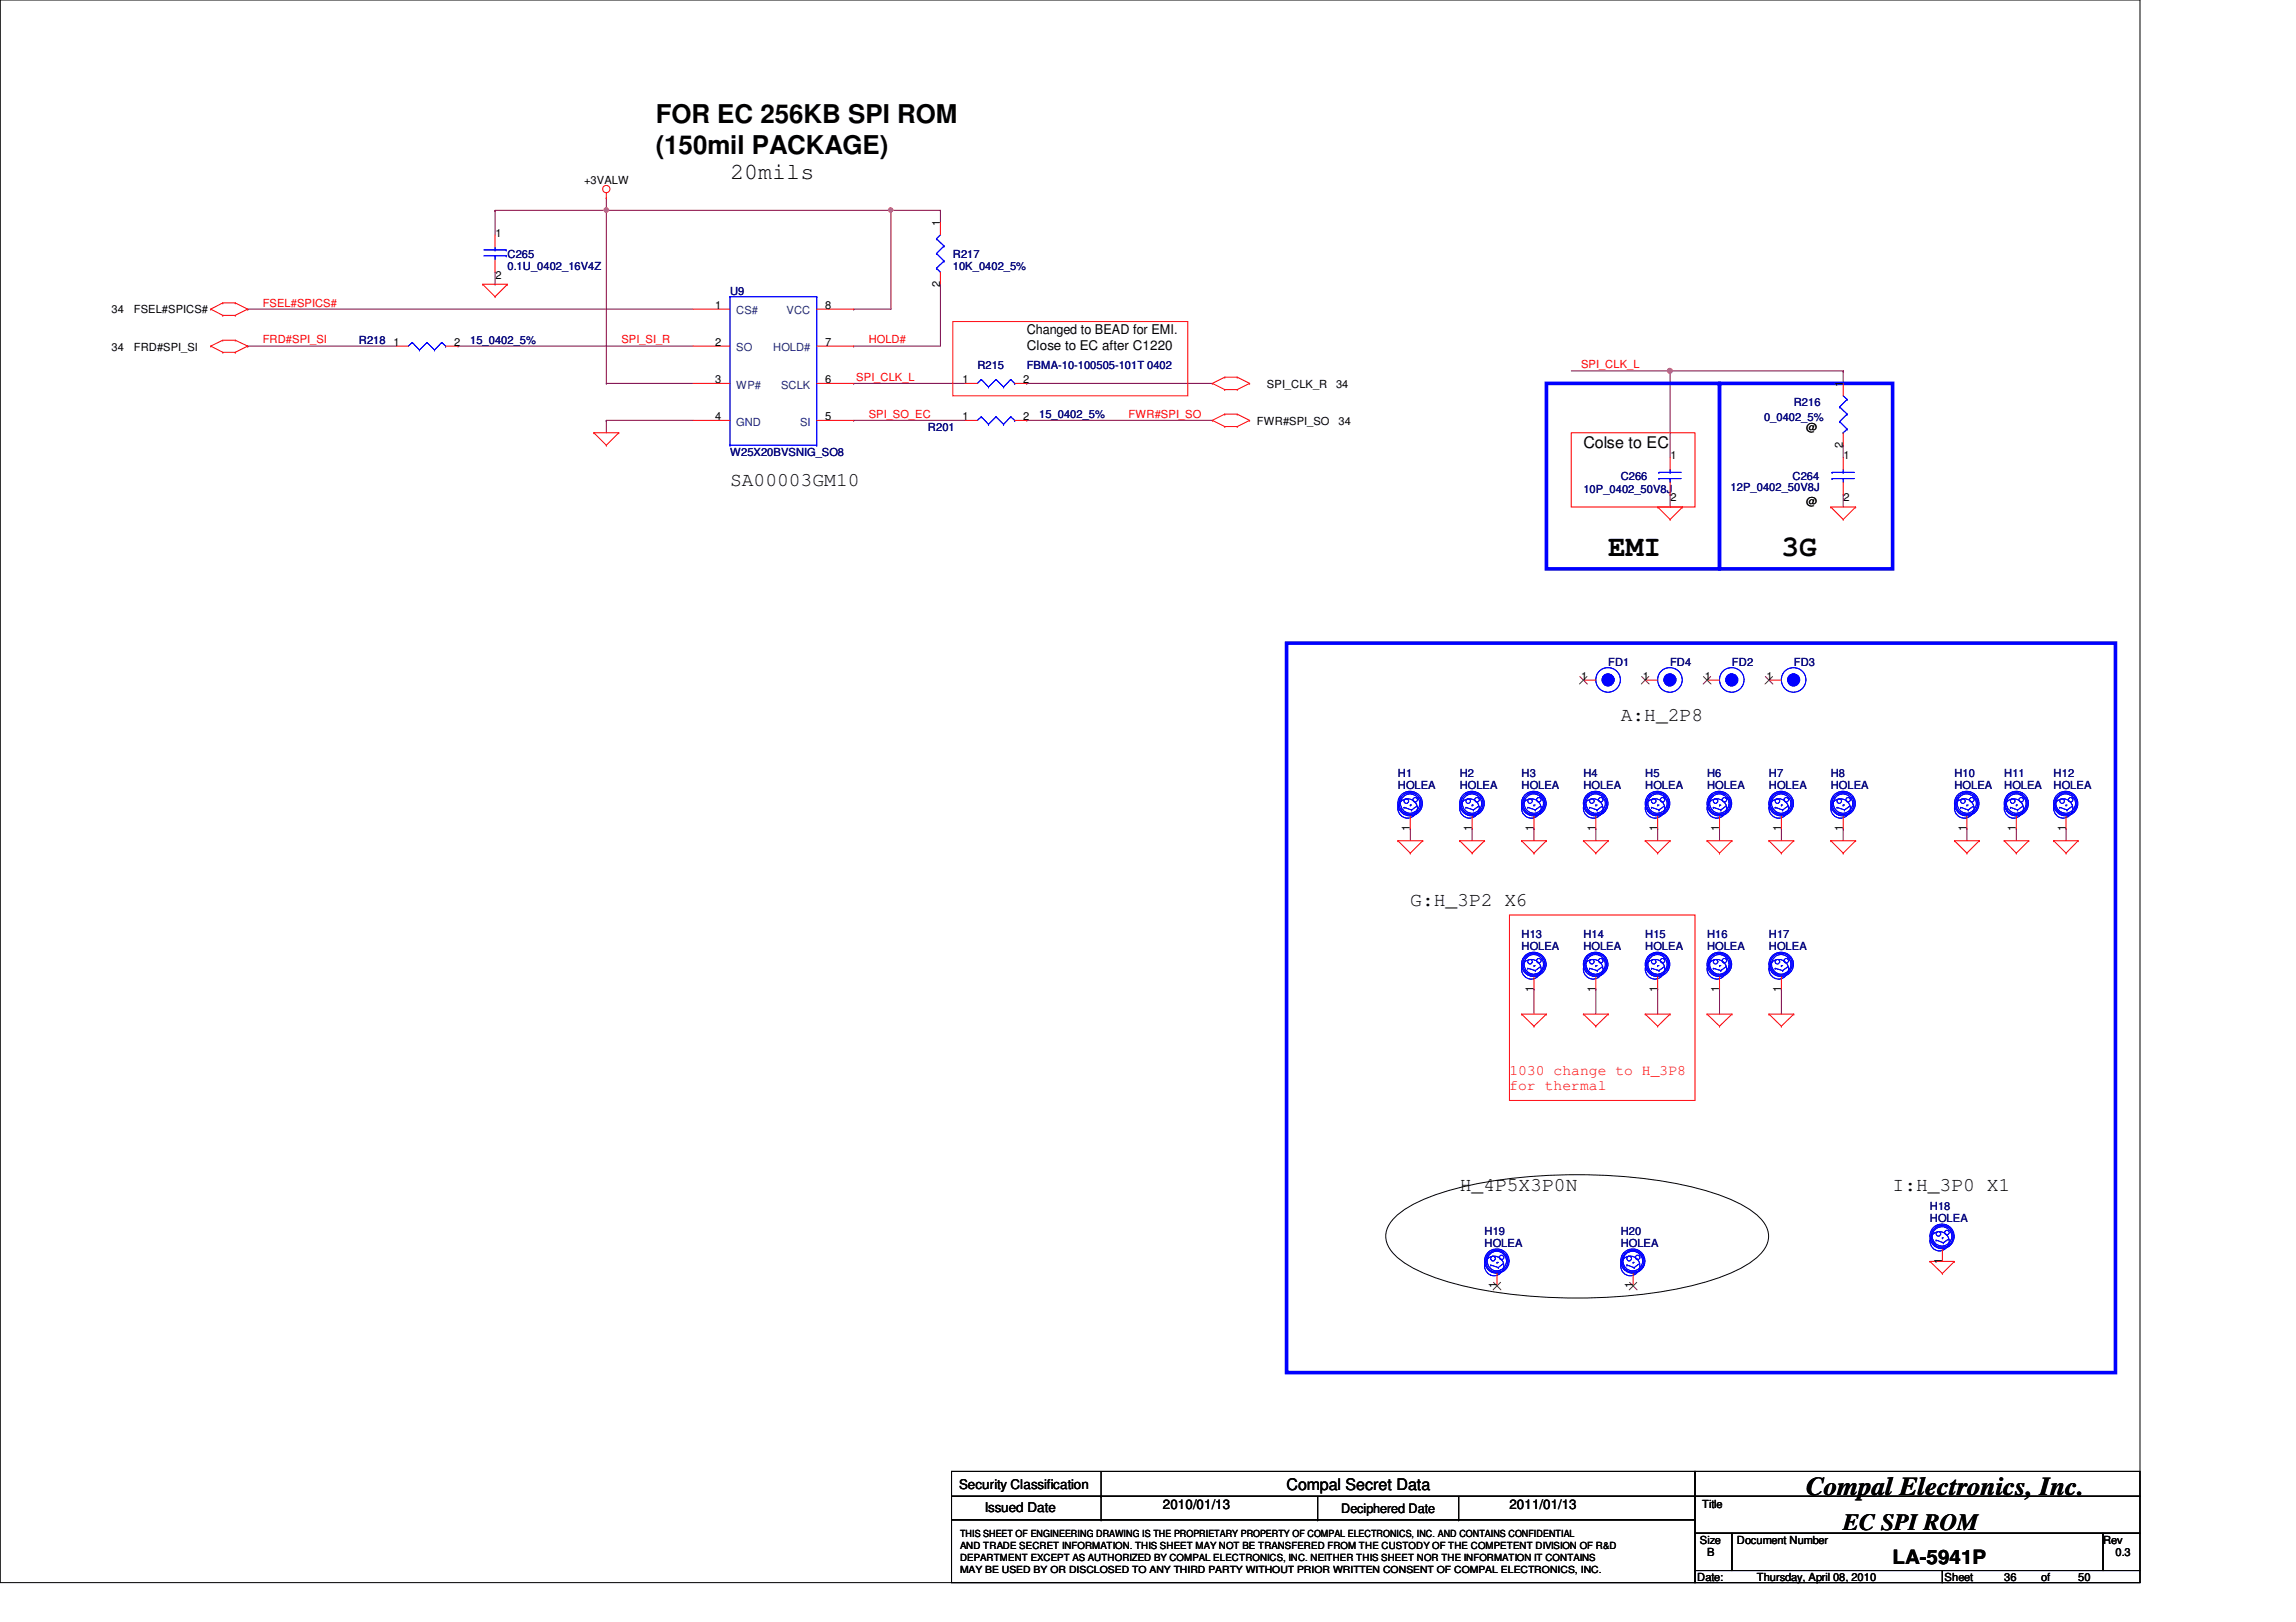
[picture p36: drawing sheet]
<svg xmlns="http://www.w3.org/2000/svg" width="297mm" height="210mm" viewBox="0 0 297 210" stroke-linecap="round" stroke-linejoin="round" font-family="sans-serif">
<defs><g id="words">
<g font-size="3.8">
<text x="208.1" y="72">EMI</text>
<text x="230.5" y="72">3G</text>
</g>
<g font-size="3.3">
<text x="84.8" y="15.9">FOR EC 256KB SPI ROM</text>
<text x="84.8" y="19.9">(150mil PACKAGE)</text>
<text x="233.7" y="193.5">Compal Electronics, Inc.</text>
</g>
<g font-size="3">
<text x="94.4" y="23.2">20mils</text>
<text x="238.5" y="198">EC SPI ROM</text>
</g>
<g font-size="2.5">
<text x="94.4" y="62.9">SA00003GM10</text>
<text x="209.7" y="93.3">A:H_2P8</text>
<text x="182.5" y="117.3">G:H_3P2 X6</text>
<text x="188.8" y="154.1">H_4P5X3P0N</text>
<text x="244.9" y="154.1">I:H_3P0 X1</text>
<text x="244.9" y="202.4">LA-5941P</text>
</g>
<g font-size="2.1">
<text x="204.8" y="57.9">Colse to EC</text>
<text x="166.5" y="192.8">Compal Secret Data</text>
</g>
<g font-size="1.9" fill="#f00">
<text x="195.3" y="139.1">1030 change to H_3P8</text>
<text x="195.3" y="141.1">for thermal</text>
</g>
<g font-size="1.7">
<text x="132.8" y="43.2">Changed to BEAD for EMI.</text>
<text x="132.8" y="45.3">Close to EC after C1220</text>
<text x="124.1" y="192.7">Security Classification</text>
<text x="127.4" y="195.7">Issued Date</text>
<text x="150.4" y="195.2">2010/01/13</text>
<text x="173.5" y="195.8">Deciphered Date</text>
<text x="195.3" y="195.2">2011/01/13</text>
</g>
<g font-size="1.4">
<text x="75.6" y="23.7">+3VALW</text>
<text x="121.6" y="29.3" transform="rotate(-90 121.6 29.3)">1</text>
<text x="64.1" y="30.6">1</text>
<text x="14.4" y="40.6">34</text>
<text x="17.3" y="40.6">FSEL#SPICS#</text>
<text x="64.1" y="36.1">2</text>
<text x="92.5" y="40">1</text>
<text x="106.8" y="40">8</text>
<text x="121.6" y="37.1" transform="rotate(-90 121.6 37.1)">2</text>
<text x="14.4" y="45.4">34</text>
<text x="17.3" y="45.4">FRD#SPI_SI</text>
<text x="50.9" y="44.7">1</text>
<text x="58.8" y="44.7">2</text>
<text x="92.5" y="44.7">2</text>
<text x="106.8" y="44.7">7</text>
<text x="92.5" y="49.6">3</text>
<text x="106.8" y="49.6">6</text>
<text x="124.5" y="49.6">1</text>
<text x="132.4" y="49.6">2</text>
<text x="163.9" y="50.2">SPI_CLK_R</text>
<text x="172.8" y="50.2">34</text>
<text x="238.4" y="50.1" transform="rotate(-90 238.4 50.1)">1</text>
<text x="92.5" y="54.4">4</text>
<text x="106.8" y="54.4">5</text>
<text x="124.5" y="54.4">1</text>
<text x="132.4" y="54.4">2</text>
<text x="162.6" y="54.9">FWR#SPI_SO</text>
<text x="173.2" y="54.9">34</text>
<text x="216.1" y="59.4">1</text>
<text x="233.7" y="55.8">@</text>
<text x="238.4" y="57.9" transform="rotate(-90 238.4 57.9)">2</text>
<text x="238.5" y="59.4">1</text>
<text x="216.1" y="64.9">2</text>
<text x="233.7" y="65.4">@</text>
<text x="238.5" y="64.9">2</text>
<text x="204.6" y="88">1</text>
<text x="212.6" y="88">1</text>
<text x="220.6" y="88">1</text>
<text x="228.6" y="88">1</text>
<text x="182.4" y="107.5" transform="rotate(-90 182.4 107.5)">1</text>
<text x="190.4" y="107.5" transform="rotate(-90 190.4 107.5)">1</text>
<text x="198.4" y="107.5" transform="rotate(-90 198.4 107.5)">1</text>
<text x="206.4" y="107.5" transform="rotate(-90 206.4 107.5)">1</text>
<text x="214.4" y="107.5" transform="rotate(-90 214.4 107.5)">1</text>
<text x="222.4" y="107.5" transform="rotate(-90 222.4 107.5)">1</text>
<text x="230.4" y="107.5" transform="rotate(-90 230.4 107.5)">1</text>
<text x="238.4" y="107.5" transform="rotate(-90 238.4 107.5)">1</text>
<text x="254.4" y="107.5" transform="rotate(-90 254.4 107.5)">1</text>
<text x="260.8" y="107.5" transform="rotate(-90 260.8 107.5)">1</text>
<text x="267.2" y="107.5" transform="rotate(-90 267.2 107.5)">1</text>
<text x="198.4" y="128.3" transform="rotate(-90 198.4 128.3)">1</text>
<text x="206.4" y="128.3" transform="rotate(-90 206.4 128.3)">1</text>
<text x="214.4" y="128.3" transform="rotate(-90 214.4 128.3)">1</text>
<text x="222.4" y="128.3" transform="rotate(-90 222.4 128.3)">1</text>
<text x="230.4" y="128.3" transform="rotate(-90 230.4 128.3)">1</text>
<text x="193.6" y="166.7" transform="rotate(-90 193.6 166.7)">1</text>
<text x="211.2" y="166.7" transform="rotate(-90 211.2 166.7)">1</text>
<text x="251.2" y="163.5" transform="rotate(-90 251.2 163.5)">1</text>
<text x="220.2" y="195.2">Title</text>
<text x="219.9" y="199.8">Size</text>
<text x="220.8" y="201.4">B</text>
<text x="224.7" y="199.8">Document Number</text>
<text x="272.1" y="199.8">Rev</text>
<text x="273.7" y="201.4">0.3</text>
<text x="219.6" y="204.6">Date:</text>
<text x="227.3" y="204.6">Thursday, April 08, 2010</text>
<text x="251.6" y="204.6">Sheet</text>
<text x="259.3" y="204.6">36</text>
<text x="264.1" y="204.6">of</text>
<text x="268.9" y="204.6">50</text>
</g>
<g font-size="1.4" fill="#000080">
<text x="65.7" y="33.4">C265</text>
<text x="65.7" y="35">0.1U_0402_16V4Z</text>
<text x="123.3" y="33.4">R217</text>
<text x="123.3" y="35">10K_0402_5%</text>
<text x="94.4" y="38.1">U9</text>
<text x="46.4" y="44.6">R218</text>
<text x="60.8" y="44.6">15_0402_5%</text>
<text x="126.4" y="47.8">R215</text>
<text x="132.8" y="47.8">FBMA-10-100505-101T 0402</text>
<text x="232.1" y="52.6">R216</text>
<text x="94.4" y="59">W25X20BVSNIG_SO8</text>
<text x="120.1" y="55.8">R201</text>
<text x="134.4" y="54.1">15_0402_5%</text>
<text x="228.2" y="54.5">0_0402_5%</text>
<text x="204.8" y="63.8">10P_0402_50V8J</text>
<text x="209.7" y="62.1">C266</text>
<text x="223.9" y="63.6">12P_0402_50V8J</text>
<text x="231.9" y="62.1">C264</text>
<text x="208.1" y="86.1">FD1</text>
<text x="216.1" y="86.1">FD4</text>
<text x="224.1" y="86.1">FD2</text>
<text x="232.1" y="86.1">FD3</text>
<text x="180.8" y="100.6">H1</text>
<text x="188.8" y="100.6">H2</text>
<text x="196.8" y="100.6">H3</text>
<text x="204.8" y="100.6">H4</text>
<text x="212.8" y="100.6">H5</text>
<text x="220.8" y="100.6">H6</text>
<text x="228.9" y="100.6">H7</text>
<text x="236.9" y="100.6">H8</text>
<text x="252.9" y="100.6">H10</text>
<text x="259.3" y="100.6">H11</text>
<text x="265.7" y="100.6">H12</text>
<text x="180.8" y="102.2">HOLEA</text>
<text x="188.8" y="102.2">HOLEA</text>
<text x="196.8" y="102.2">HOLEA</text>
<text x="204.8" y="102.2">HOLEA</text>
<text x="212.8" y="102.2">HOLEA</text>
<text x="220.8" y="102.2">HOLEA</text>
<text x="228.9" y="102.2">HOLEA</text>
<text x="236.9" y="102.2">HOLEA</text>
<text x="252.9" y="102.2">HOLEA</text>
<text x="259.3" y="102.2">HOLEA</text>
<text x="265.7" y="102.2">HOLEA</text>
<text x="196.8" y="121.4">H13</text>
<text x="196.8" y="123">HOLEA</text>
<text x="204.8" y="121.4">H14</text>
<text x="204.8" y="123">HOLEA</text>
<text x="212.8" y="121.4">H15</text>
<text x="212.8" y="123">HOLEA</text>
<text x="220.8" y="121.4">H16</text>
<text x="220.8" y="123">HOLEA</text>
<text x="228.9" y="121.4">H17</text>
<text x="228.9" y="123">HOLEA</text>
<text x="192.1" y="159.8">H19</text>
<text x="192.1" y="161.4">HOLEA</text>
<text x="209.7" y="159.8">H20</text>
<text x="209.7" y="161.4">HOLEA</text>
<text x="249.7" y="156.6">H18</text>
<text x="249.7" y="158.2">HOLEA</text>
</g>
<g font-size="1.4" fill="#f00">
<text x="34" y="39.7">FSEL#SPICS#</text>
<text x="34" y="44.4">FRD#SPI_SI</text>
<text x="80.4" y="44.4">SPI_SI_R</text>
<text x="112.4" y="44.4">HOLD#</text>
<text x="204.6" y="47.7">SPI_CLK_L</text>
<text x="110.8" y="49.3">SPI_CLK_L</text>
<text x="112.4" y="54.1">SPI_SO_EC</text>
<text x="146" y="54.1">FWR#SPI_SO</text>
</g>
<g font-size="1.4" fill="#004080">
<text x="95.2" y="40.7">CS#</text>
<text x="101.8" y="40.7">VCC</text>
<text x="95.2" y="45.5">SO</text>
<text x="100" y="45.5">HOLD#</text>
<text x="95.2" y="50.3">WP#</text>
<text x="101" y="50.3">SCLK</text>
<text x="95.2" y="55.1">GND</text>
<text x="103.5" y="55.1">SI</text>
</g>
<g font-size="1.3">
<text x="124.2" y="202">DEPARTMENT EXCEPT AS AUTHORIZED BY COMPAL ELECTRONICS, INC. NEITHER THIS SHEET NOR THE INFORMATION IT CONTAINS</text>
<text x="124.2" y="199">THIS SHEET OF ENGINEERING DRAWING IS THE PROPRIETARY PROPERTY OF COMPAL ELECTRONICS, INC. AND CONTAINS CONFIDENTIAL</text>
<text x="124.2" y="200.5">AND TRADE SECRET INFORMATION. THIS SHEET MAY NOT BE TRANSFERED FROM THE CUSTODY OF THE COMPETENT DIVISION OF R&amp;D</text>
<text x="124.2" y="203.5">MAY BE USED BY OR DISCLOSED TO ANY THIRD PARTY WITHOUT PRIOR WRITTEN CONSENT OF COMPAL ELECTRONICS, INC.</text>
</g>
</g></defs>
<path d="M0 0h276.9v204.8h-276.9z" fill="none" stroke="#000" stroke-width=".13"/>
<path d="M115.3 27.2h.1M115.3 27.2h6.4M132.8 54.4h.1M132.8 54.4h24" fill="none" stroke="#800040" stroke-width=".13"/>
<circle cx="115.2" cy="27.2" r=".3" fill="#f0f"/>
<circle cx="115.2" cy="27.2" r=".3" fill="none" stroke="#f0f" stroke-width=".13"/>
<path d="M64 27.2h.1M64 27.2v3.2M78.4 25.6h.1M78.4 25.6v1.6h-14.4" fill="none" stroke="#800040" stroke-width=".13"/>
<circle cx="78.4" cy="27.2" r=".3" fill="#f0f"/>
<circle cx="78.4" cy="27.2" r=".3" fill="none" stroke="#f0f" stroke-width=".13"/>
<g fill="none" stroke="#800040" stroke-width=".13">
<path d="M64 36.8h.1M64 35.2v1.6M78.4 27.2h.1M78.4 27.2v22.4M78.4 27.2h36.9M115.3 27.2h.1M115.3 27.2v12.8h-4.9M121.7 36.8h.1M121.7 27.2h.1M121.7 27.2v1.6M121.7 36.8v8h-11.3M32 44.8h.1"/>
<path d="M32 40h.1M32 44.8h19.3M32 40h57.7M59.3 44.8h.1M59.3 44.8h30.4M78.4 49.6h.1M78.4 49.6h11.3M110.4 49.6h.1M110.4 44.8h.1M110.4 40h.1M110.4 49.6h14.4M132.8 49.6h.1"/>
<path d="M132.8 49.6h24M203.3 48h35.2M216.1 48h.1M216.1 48v11.2M238.5 57.6h.1M238.5 48h.1M238.5 48v1.6M238.5 57.6v1.6M216.1 64h.1M216.1 64v1.6M238.5 64h.1M238.5 64v1.6"/>
</g>
<circle cx="216" cy="48" r=".32" fill="#f0f"/>
<circle cx="216" cy="48" r=".32" fill="none" stroke="#f0f" stroke-width=".13"/>
<g fill="none" stroke="#800040" stroke-width=".13">
<path d="M78.4 54.4h.1M78.4 54.4h11.3M78.4 54.4v1.6M110.4 54.4h.1M110.4 54.4h14.4M182.5 107.2h.1M182.5 107.2v1.6M190.5 107.2h.1M190.5 107.2v1.6M198.5 107.2h.1M198.5 107.2v1.6M206.5 107.2h.1"/>
<path d="M206.5 107.2v1.6M214.5 107.2h.1M214.5 107.2v1.6M222.5 107.2h.1M222.5 107.2v1.6M230.5 107.2h.1M230.5 107.2v1.6M238.5 107.2h.1M238.5 107.2v1.6M254.5 107.2h.1M254.5 107.2v1.6M260.9 107.2h.1"/>
<path d="M260.9 107.2v1.6M267.3 107.2h.1M267.3 107.2v1.6M198.5 128h.1M198.5 128v3.2M206.5 128h.1M206.5 128v3.2M214.5 128h.1M214.5 128v3.2M222.5 128h.1M222.5 128v3.2M230.5 128h.1"/>
<path d="M230.5 128v3.2"/>
</g>
<g fill="none" stroke="#f00" stroke-width=".13">
<path d="M28.8 39.2h.1M28.8 39.2l-1.5 .8M28.8 39.2h1.6M30.4 39.2h.1M30.4 39.2l1.6 .8M62.4 36.8h.1M62.4 36.8h3.3M62.4 36.8l1.6 1.6M64 38.4h.1M65.7 36.8h.1M65.7 36.8l-1.7 1.6M78.4 25.6h.1"/>
<path d="M78.4 25v.6M27.3 44.8h.1M27.3 40h.1M27.3 44.8l1.5 .8M27.3 40l1.5 .8M28.8 44h.1M28.8 45.6h.1M28.8 40.8h.1M28.8 44l-1.5 .8M28.8 44h1.6M28.8 45.6h1.6M28.8 40.8h1.6"/>
<path d="M30.4 44h.1M30.4 45.6h.1M30.4 40.8h.1M30.4 44l1.6 .8M32 44.8h.1M32 40h.1M32 44.8l-1.6 .8M32 40l-1.6 .8M76.8 56h.1M76.8 56h3.2M76.8 56l1.6 1.6M78.4 57.6h.1"/>
<path d="M80 56h.1M80 56l-1.6 1.6M123.3 41.6h30.4v9.6h-30.4zM124.8 49.6h1.6M131.3 49.6h1.5M156.8 54.4h.1M156.8 49.6h.1M156.8 54.4l1.6 .8M156.8 49.6l1.6 .8M158.4 53.6h.1M158.4 55.2h.1M158.4 48.8h.1"/>
<path d="M158.4 50.4h.1M158.4 53.6h1.7M158.4 53.6l-1.6 .8M158.4 55.2h1.7M158.4 48.8h1.7M158.4 48.8l-1.6 .8M158.4 50.4h1.7M160.1 53.6h.1M160.1 55.2h.1M160.1 48.8h.1M160.1 50.4h.1M160.1 53.6l1.6 .8"/>
<path d="M160.1 48.8l1.6 .8M161.7 54.4h.1M161.7 49.6h.1M161.7 54.4l-1.6 .8M161.7 49.6l-1.6 .8M203.3 56h16v9.6h-16zM216.1 59.2v1.6M214.5 65.6h.1M214.5 65.6h3.2M214.5 65.6l1.6 1.6M216.1 67.2h.1M216.1 62.4v1.6"/>
<path d="M217.7 65.6h.1M217.7 65.6l-1.6 1.6M236.9 65.6h.1M236.9 65.6h3.2M236.9 65.6l1.6 1.6M238.5 67.2h.1M240.1 65.6h.1M240.1 65.6l-1.6 1.6M180.8 108.8h.1M180.8 108.8h3.3M180.8 108.8l1.7 1.6M182.5 110.4h.1"/>
<path d="M184.1 108.8h.1M184.1 108.8l-1.6 1.6M188.8 108.8h.1M188.8 108.8h3.3M188.8 108.8l1.7 1.6M190.5 110.4h.1M192.1 108.8h.1M192.1 108.8l-1.6 1.6M195.3 118.4h24v24h-24zM196.8 108.8h.1M196.8 108.8h3.3M196.8 108.8l1.7 1.6"/>
<path d="M198.5 110.4h.1M198.5 105.6v1.6M200.1 108.8h.1M200.1 108.8l-1.6 1.6M204.8 108.8h.1M204.8 108.8h3.3M204.8 108.8l1.7 1.6M206.5 110.4h.1M208.1 108.8h.1M208.1 108.8l-1.6 1.6M212.8 108.8h.1M212.8 108.8h3.3"/>
<path d="M212.8 108.8l1.7 1.6M214.5 110.4h.1M214.5 105.6v1.6M216.1 108.8h.1M216.1 108.8l-1.6 1.6M220.8 108.8h.1M220.8 108.8h3.3M220.8 108.8l1.7 1.6M222.5 110.4h.1M224.1 108.8h.1M224.1 108.8l-1.6 1.6M228.9 108.8h.1"/>
<path d="M228.9 108.8h3.2M228.9 108.8l1.6 1.6M230.5 110.4h.1M232.1 108.8h.1M232.1 108.8l-1.6 1.6M236.9 108.8h.1M236.9 108.8h3.2M236.9 108.8l1.6 1.6M238.5 110.4h.1M238.5 105.6v1.6M240.1 108.8h.1M240.1 108.8l-1.6 1.6"/>
<path d="M252.9 108.8h.1M252.9 108.8h3.2M252.9 108.8l1.6 1.6M254.5 110.4h.1M256.1 108.8h.1M256.1 108.8l-1.6 1.6M259.3 108.8h.1M259.3 108.8h3.2M259.3 108.8l1.6 1.6M260.9 110.4h.1M262.5 108.8h.1M262.5 108.8l-1.6 1.6"/>
<path d="M265.7 108.8h.1M265.7 108.8h3.2M265.7 108.8l1.6 1.6M267.3 110.4h.1M267.3 105.6v1.6M268.9 108.8h.1M268.9 108.8l-1.6 1.6M196.8 131.2h.1M196.8 131.2h3.3M196.8 131.2l1.7 1.6M198.5 132.8h.1M200.1 131.2h.1"/>
<path d="M200.1 131.2l-1.6 1.6M204.8 131.2h.1M204.8 131.2h3.3M204.8 131.2l1.7 1.6M206.5 132.8h.1M208.1 131.2h.1M208.1 131.2l-1.6 1.6M212.8 131.2h.1M212.8 131.2h3.3M212.8 131.2l1.7 1.6M214.5 132.8h.1M216.1 131.2h.1"/>
<path d="M216.1 131.2l-1.6 1.6M220.8 131.2h.1M220.8 131.2h3.3M220.8 131.2l1.7 1.6M222.5 132.8h.1M224.1 131.2h.1M224.1 131.2l-1.6 1.6M228.9 131.2h.1M228.9 131.2h3.2M228.9 131.2l1.6 1.6M230.5 132.8h.1M232.1 131.2h.1"/>
<path d="M232.1 131.2l-1.6 1.6M211.3 164.8v1.6M249.7 163.2h.1M249.7 163.2h3.2M249.7 163.2l1.6 1.6M251.3 164.8h.1M252.9 163.2h.1M252.9 163.2l-1.6 1.6"/>
<circle cx="78.4" cy="24.5" r=".47"/>
</g>
<g fill="none" stroke="#000" stroke-width=".13">
<path d="M180.3 157.7a15.8 15.8 0 0 1 7-3.6 66.7 66.7 0 0 1 23.7-1.8 41 41 0 0 1 14 3.5 8.1 8.1 0 0 1 3.4 2.7 2.93 2.93 0 0 1-.6 3.7 15.9 15.9 0 0 1-7.1 3.7 68.1 68.1 0 0 1-27.9 1.2 31.6 31.6 0 0 1-10.9-3.5 5.6 5.6 0 0 1-2.5-2.9 3.1 3.1 0 0 1 .9-3zM123.1 190.4h96.2v3.2h-96.2zM123.1 193.6h96.2v3.1h-96.2zM123.1 196.7h96.2v8.1h-96.2zM142.4 193.6h.1M142.4 196.7h.1M142.4 190.4v6.3M170.5 196.7h.1M170.5 193.6v3.1M188.7 196.7h.1M188.7 193.6v3.1M219.3 190.4h57.6v3.2h-57.6z"/>
<path d="M219.3 193.6h57.6v4.8h-57.6zM219.3 198.4h4.8v4.8h-4.8zM224.1 198.4h48v4.8h-48zM272.1 198.4h4.8v4.8h-4.8zM219.3 203.2h32v1.6h-32zM251.3 203.2h25.6v1.6h-25.6z"/>
</g>
<path d="M200.1 49.6h22.4v24h-22.4zM222.5 49.6h22.4v24h-22.4zM166.5 83.2h107.2v94.4h-107.2z" fill="none" stroke="#00f" stroke-width=".47"/>
<g fill="none" stroke="#00f" stroke-width=".13">
<path d="M127 49.1h.1M127 49.1l-.6 .5M127 49.1l.9 1M127.9 50.1h.1M128.9 49.1h.1M128.9 49.1l-1 1M128.9 49.1l.9 1M129.8 50.1h.1M130.8 49.1h.1M130.8 49.1l-1 1M130.8 49.1l.5 .5M131.3 49.6h.1"/>
<path d="M214.6 61.9h.1M214.6 61.1h.1M214.6 61.9h2.9M214.6 61.1h2.9M216.1 61.1h.1M216.1 61.9h.1M216.1 60.8v.3M216.1 61.9v.5M197.7 104.5h.1M197.7 104.5l.9 .3M198.5 104.2h.1M198.6 104.8h.1"/>
<path d="M199.3 104.4l-.7 .4M213.7 104.5h.1M213.7 104.5l.9 .3M214.5 104.2h.1M214.6 104.8h.1M215.3 104.4l-.7 .4M237.7 104.5h.1M237.7 104.5l.9 .3M238.5 104.2h.1M238.6 104.8h.1M239.3 104.4l-.7 .4M266.5 104.5h.1"/>
<path d="M266.5 104.5l.9 .3M267.3 104.2h.1M267.4 104.8h.1M268.1 104.4l-.7 .4M210.5 163.7h.1M210.5 163.7l.9 .3M211.3 163.4h.1M211.4 164h.1M212.1 163.5l-.7 .5"/>
<circle cx="197.9" cy="103.7" r=".3"/>
<circle cx="198.1" cy="104.6" r="1.26"/>
<circle cx="198.4" cy="104" r="1.6"/>
<circle cx="198.4" cy="104" r="1.43"/>
<circle cx="198.4" cy="104" r="1.25"/>
<circle cx="199.1" cy="103.5" r=".3"/>
<circle cx="213.9" cy="103.7" r=".3"/>
<circle cx="214.1" cy="104.6" r="1.26"/>
<circle cx="214.4" cy="104" r="1.6"/>
<circle cx="214.4" cy="104" r="1.43"/>
<circle cx="214.4" cy="104" r="1.25"/>
<circle cx="215.1" cy="103.5" r=".3"/>
<circle cx="238" cy="103.7" r=".3"/>
<circle cx="238.1" cy="104.6" r="1.26"/>
<circle cx="238.4" cy="104" r="1.6"/>
<circle cx="238.4" cy="104" r="1.43"/>
<circle cx="238.4" cy="104" r="1.25"/>
<circle cx="239.1" cy="103.5" r=".3"/>
<circle cx="266.8" cy="103.7" r=".3"/>
<circle cx="266.9" cy="104.6" r="1.25"/>
<circle cx="267.2" cy="104" r="1.58"/>
<circle cx="267.3" cy="104" r="1.26"/>
<circle cx="267.3" cy="104" r="1.43"/>
<circle cx="267.9" cy="103.5" r=".3"/>
<circle cx="210.8" cy="162.9" r=".31"/>
<circle cx="210.9" cy="163.8" r="1.26"/>
<circle cx="211.2" cy="163.2" r="1.57"/>
<circle cx="211.2" cy="163.2" r="1.27"/>
<circle cx="211.3" cy="163.2" r="1.43"/>
<circle cx="211.9" cy="162.7" r=".3"/>
</g>
<path d="M210.8 165.9l1 1M211.7 165.9l-.9 1" fill="none" stroke="#804000" stroke-width=".13"/>
<circle cx="232" cy="88" r=".78" fill="#00f"/>
<g fill="none" stroke="#00f" stroke-width=".13">
<circle cx="232" cy="88" r="1.6"/>
<circle cx="232" cy="88" r=".78"/>
</g>
<circle cx="232" cy="88" r=".78" fill="#00f"/>
<g fill="none" stroke="#00f" stroke-width=".13">
<path d="M94.4 38.4h.1M94.4 38.4h11.3M94.4 38.4v19.2M105.7 38.4h.1M105.7 38.4v19.2M121.2 30.9h.1M121.2 32.8h.1M121.2 34.7h.1M121.2 30.9l.9 .9M121.2 32.8l.9 1M121.2 34.7l.5 .5M121.7 35.2h.1"/>
<path d="M121.7 30.4l-.5 .5M122.1 31.8h.1M122.1 33.8h.1M122.1 31.8l-.9 1M122.1 33.8l-.9 .9M94.4 57.6h.1M94.4 57.6h11.3M105.7 57.6h.1M238 52.7h.1M238 54.6h.1M238 52.7l1 .9M238 54.6l1 .9"/>
<path d="M238.5 56h.1M238.5 51.2l.5 .5M239 51.7h.1M239 53.6h.1M239 55.5h.1M239 51.7l-1 1M239 53.6l-1 1M239 55.5l-.5 .5M205.7 104.5h.1M205.7 104.5l.9 .3M206.5 104.2h.1M206.6 104.8h.1"/>
<path d="M207.3 104.4l-.7 .4M260.1 104.5h.1M260.1 104.5l.9 .3M260.9 104.2h.1M261 104.8h.1M261.7 104.4l-.7 .4M205.7 125.3h.1M205.7 125.3l.9 .3M206.5 125h.1M206.6 125.6h.1M207.3 125.1l-.7 .5M250.5 160.5h.1"/>
<path d="M250.5 160.5l.9 .3M251.3 160.2h.1M251.4 160.8h.1M252.1 160.4l-.7 .4"/>
<circle cx="232" cy="88" r="1.6"/>
<circle cx="232" cy="88" r=".78"/>
<circle cx="205.9" cy="103.7" r=".3"/>
<circle cx="206.1" cy="104.6" r="1.26"/>
<circle cx="206.4" cy="104" r="1.6"/>
<circle cx="206.4" cy="104" r="1.43"/>
<circle cx="206.4" cy="104" r="1.25"/>
<circle cx="207.1" cy="103.5" r=".3"/>
<circle cx="260.4" cy="103.7" r=".3"/>
<circle cx="260.5" cy="104.6" r="1.25"/>
<circle cx="260.8" cy="104" r="1.43"/>
<circle cx="260.8" cy="104" r="1.58"/>
<circle cx="260.9" cy="104" r="1.26"/>
<circle cx="261.5" cy="103.5" r=".3"/>
<circle cx="205.9" cy="124.5" r=".3"/>
<circle cx="206.1" cy="125.4" r="1.27"/>
<circle cx="206.4" cy="124.8" r="1.26"/>
<circle cx="206.4" cy="124.8" r="1.43"/>
<circle cx="206.4" cy="124.8" r="1.58"/>
<circle cx="207.1" cy="124.3" r=".3"/>
<circle cx="250.8" cy="159.7" r=".3"/>
<circle cx="251.2" cy="160" r="1.58"/>
<circle cx="251.3" cy="160" r="1.26"/>
<circle cx="251.3" cy="160" r="1.43"/>
<circle cx="251.9" cy="159.5" r=".3"/>
<circle cx="250.9" cy="160.6" r="1.25"/>
</g>
<g fill="none" stroke="#f00" stroke-width=".13">
<path d="M121.7 28.8v1.6M121.7 35.2v1.6M89.7 40h4.7M89.7 44.8h4.7M89.7 49.6h4.7M89.7 54.4h4.7M105.7 40h4.7M105.7 44.8h4.7M105.7 49.6h4.7M105.7 54.4h4.7M238.5 49.6v1.6M238.5 56v1.6"/>
<path d="M228.9 88h1.6M206.5 105.6v1.6M260.9 105.6v1.6M206.5 126.4v1.6M251.3 161.6v1.6"/>
</g>
<path d="M228.4 87.5l1 1M229.3 87.5l-1 1" fill="none" stroke="#804000" stroke-width=".13"/>
<circle cx="216" cy="88" r=".78" fill="#00f"/>
<g fill="none" stroke="#00f" stroke-width=".13">
<circle cx="216" cy="88" r="1.6"/>
<circle cx="216" cy="88" r=".78"/>
</g>
<circle cx="216" cy="88" r=".78" fill="#00f"/>
<g fill="none" stroke="#00f" stroke-width=".13">
<path d="M221.7 125.3h.1M221.7 125.3l.9 .3M222.5 125h.1M222.6 125.6h.1M223.3 125.1l-.7 .5M192.9 163.7h.1M192.9 163.7l.9 .3M193.7 163.4h.1M193.8 164h.1M194.5 163.5l-.7 .5"/>
<circle cx="216" cy="88" r="1.6"/>
<circle cx="216" cy="88" r=".78"/>
<circle cx="222" cy="124.5" r=".3"/>
<circle cx="222.1" cy="125.4" r="1.27"/>
<circle cx="222.4" cy="124.8" r="1.26"/>
<circle cx="222.4" cy="124.8" r="1.43"/>
<circle cx="222.4" cy="124.8" r="1.58"/>
<circle cx="223.1" cy="124.3" r=".3"/>
<circle cx="193.2" cy="162.9" r=".31"/>
<circle cx="193.3" cy="163.8" r="1.26"/>
<circle cx="193.6" cy="163.2" r="1.26"/>
<circle cx="193.6" cy="163.2" r="1.43"/>
<circle cx="193.7" cy="163.2" r="1.58"/>
<circle cx="194.3" cy="162.7" r=".3"/>
</g>
<path d="M212.8 88h1.7M222.5 126.4v1.6M193.7 164.8v1.6" fill="none" stroke="#f00" stroke-width=".13"/>
<path d="M212.4 87.5l1 1M213.3 87.5l-1 1M193.2 165.9l1 1M194.1 165.9l-.9 1" fill="none" stroke="#804000" stroke-width=".13"/>
<circle cx="208" cy="88" r=".78" fill="#00f"/>
<g fill="none" stroke="#00f" stroke-width=".13">
<circle cx="208" cy="88" r="1.6"/>
<circle cx="208" cy="88" r=".78"/>
</g>
<circle cx="208" cy="88" r=".78" fill="#00f"/>
<g fill="none" stroke="#00f" stroke-width=".13">
<path d="M62.6 33.1h2.9M62.6 32.3h2.9M64 32.3h.1M64 33.1h.1M64 32v.3M64 33.1v.5M65.5 33.1h.1M65.5 32.3h.1M127 53.9h.1M127 53.9l-.6 .5M127 53.9l.9 1M127.9 54.9h.1"/>
<path d="M128.9 53.9h.1M128.9 53.9l-1 1M128.9 53.9l.9 1M129.8 54.9h.1M130.8 53.9h.1M130.8 53.9l-1 1M130.8 53.9l.5 .5M131.3 54.4h.1M237 61.9h.1M237 61.1h.1M237 61.9h2.9M237 61.1h2.9"/>
<path d="M238.5 61.1h.1M238.5 61.9h.1M238.5 60.8v.3M238.5 61.9v.5M181.6 104.5h.1M181.6 104.5l1 .3M182.5 104.2h.1M182.6 104.8h.1M183.3 104.4l-.7 .4M189.6 104.5h.1M189.6 104.5l1 .3M190.5 104.2h.1"/>
<path d="M190.6 104.8h.1M191.3 104.4l-.7 .4M221.7 104.5h.1M221.7 104.5l.9 .3M222.5 104.2h.1M222.6 104.8h.1M223.3 104.4l-.7 .4M197.7 125.3h.1M197.7 125.3l.9 .3M198.5 125h.1M198.6 125.6h.1M199.3 125.1l-.7 .5"/>
<path d="M229.7 125.3h.1M229.7 125.3l.9 .3M230.5 125h.1M230.6 125.6h.1M231.3 125.1l-.7 .5"/>
<circle cx="208" cy="88" r="1.6"/>
<circle cx="208" cy="88" r=".78"/>
<circle cx="181.9" cy="103.7" r=".3"/>
<circle cx="182.1" cy="104.6" r="1.26"/>
<circle cx="182.4" cy="104" r="1.6"/>
<circle cx="182.4" cy="104" r="1.43"/>
<circle cx="182.4" cy="104" r="1.25"/>
<circle cx="183.1" cy="103.5" r=".3"/>
<circle cx="189.9" cy="103.7" r=".3"/>
<circle cx="190.1" cy="104.6" r="1.26"/>
<circle cx="190.4" cy="104" r="1.6"/>
<circle cx="190.4" cy="104" r="1.43"/>
<circle cx="190.4" cy="104" r="1.25"/>
<circle cx="191.1" cy="103.5" r=".3"/>
<circle cx="222" cy="103.7" r=".3"/>
<circle cx="222.1" cy="104.6" r="1.26"/>
<circle cx="222.4" cy="104" r="1.6"/>
<circle cx="222.4" cy="104" r="1.43"/>
<circle cx="222.4" cy="104" r="1.25"/>
<circle cx="223.1" cy="103.5" r=".3"/>
<circle cx="197.9" cy="124.5" r=".3"/>
<circle cx="198.1" cy="125.4" r="1.27"/>
<circle cx="198.4" cy="124.8" r="1.26"/>
<circle cx="198.4" cy="124.8" r="1.43"/>
<circle cx="198.4" cy="124.8" r="1.58"/>
<circle cx="199.1" cy="124.3" r=".3"/>
<circle cx="230" cy="124.5" r=".3"/>
<circle cx="230.1" cy="125.4" r="1.27"/>
<circle cx="230.4" cy="124.8" r="1.26"/>
<circle cx="230.4" cy="124.8" r="1.43"/>
<circle cx="230.4" cy="124.8" r="1.58"/>
<circle cx="231.1" cy="124.3" r=".3"/>
</g>
<path d="M64 30.4v1.6M64 33.6v1.6M124.8 54.4h1.6M131.3 54.4h1.5M238.5 59.2v1.6M238.5 62.4v1.6M204.8 88h1.7M182.5 105.6v1.6M190.5 105.6v1.6M222.5 105.6v1.6M198.5 126.4v1.6M230.5 126.4v1.6" fill="none" stroke="#f00" stroke-width=".13"/>
<path d="M204.4 87.5l1 1M205.3 87.5l-1 1" fill="none" stroke="#804000" stroke-width=".13"/>
<circle cx="224" cy="88" r=".78" fill="#00f"/>
<g fill="none" stroke="#00f" stroke-width=".13">
<circle cx="224" cy="88" r="1.6"/>
<circle cx="224" cy="88" r=".78"/>
</g>
<circle cx="224" cy="88" r=".78" fill="#00f"/>
<g fill="none" stroke="#00f" stroke-width=".13">
<path d="M53.3 44.3h.1M53.3 44.3l-.5 .5M53.3 44.3l1 1M54.3 45.3h.1M55.2 44.3h.1M55.2 44.3l-.9 1M55.2 44.3l1 1M56.2 45.3h.1M57.1 44.3h.1M57.1 44.3l-.9 1M57.1 44.3l.6 .5M57.7 44.8h.1"/>
<path d="M229.7 104.5h.1M229.7 104.5l.9 .3M230.5 104.2h.1M230.6 104.8h.1M231.3 104.4l-.7 .4M253.7 104.5h.1M253.7 104.5l.9 .3M254.5 104.2h.1M254.6 104.8h.1M255.3 104.4l-.7 .4M213.7 125.3h.1M213.7 125.3l.9 .3"/>
<path d="M214.5 125h.1M214.6 125.6h.1M215.3 125.1l-.7 .5"/>
<circle cx="224" cy="88" r="1.6"/>
<circle cx="224" cy="88" r=".78"/>
<circle cx="230" cy="103.7" r=".3"/>
<circle cx="230.1" cy="104.6" r="1.26"/>
<circle cx="230.4" cy="104" r="1.6"/>
<circle cx="230.4" cy="104" r="1.43"/>
<circle cx="230.4" cy="104" r="1.25"/>
<circle cx="231.1" cy="103.5" r=".3"/>
<circle cx="254" cy="103.7" r=".3"/>
<circle cx="254.1" cy="104.6" r="1.26"/>
<circle cx="254.4" cy="104" r="1.6"/>
<circle cx="254.4" cy="104" r="1.43"/>
<circle cx="254.4" cy="104" r="1.25"/>
<circle cx="255.1" cy="103.5" r=".3"/>
<circle cx="213.9" cy="124.5" r=".3"/>
<circle cx="214.1" cy="125.4" r="1.27"/>
<circle cx="214.4" cy="124.8" r="1.26"/>
<circle cx="214.4" cy="124.8" r="1.43"/>
<circle cx="214.4" cy="124.8" r="1.58"/>
<circle cx="215.1" cy="124.3" r=".3"/>
</g>
<path d="M51.3 44.8h1.5M57.7 44.8h1.6M220.8 88h1.7M230.5 105.6v1.6M254.5 105.6v1.6M214.5 126.4v1.6" fill="none" stroke="#f00" stroke-width=".13"/>
<path d="M220.4 87.5l1 1M221.3 87.5l-1 1" fill="none" stroke="#804000" stroke-width=".13"/>
<circle cx="115.2" cy="27.2" r=".3" fill="#f0f"/>
<circle cx="115.2" cy="27.2" r=".3" fill="none" stroke="#f0f" stroke-width=".13"/>
<circle cx="78.4" cy="27.2" r=".3" fill="#f0f"/>
<circle cx="78.4" cy="27.2" r=".3" fill="none" stroke="#f0f" stroke-width=".13"/>
<circle cx="216" cy="48" r=".32" fill="#f0f"/>
<circle cx="216" cy="48" r=".32" fill="none" stroke="#f0f" stroke-width=".13"/>
<use href="#words"/>
</svg>
